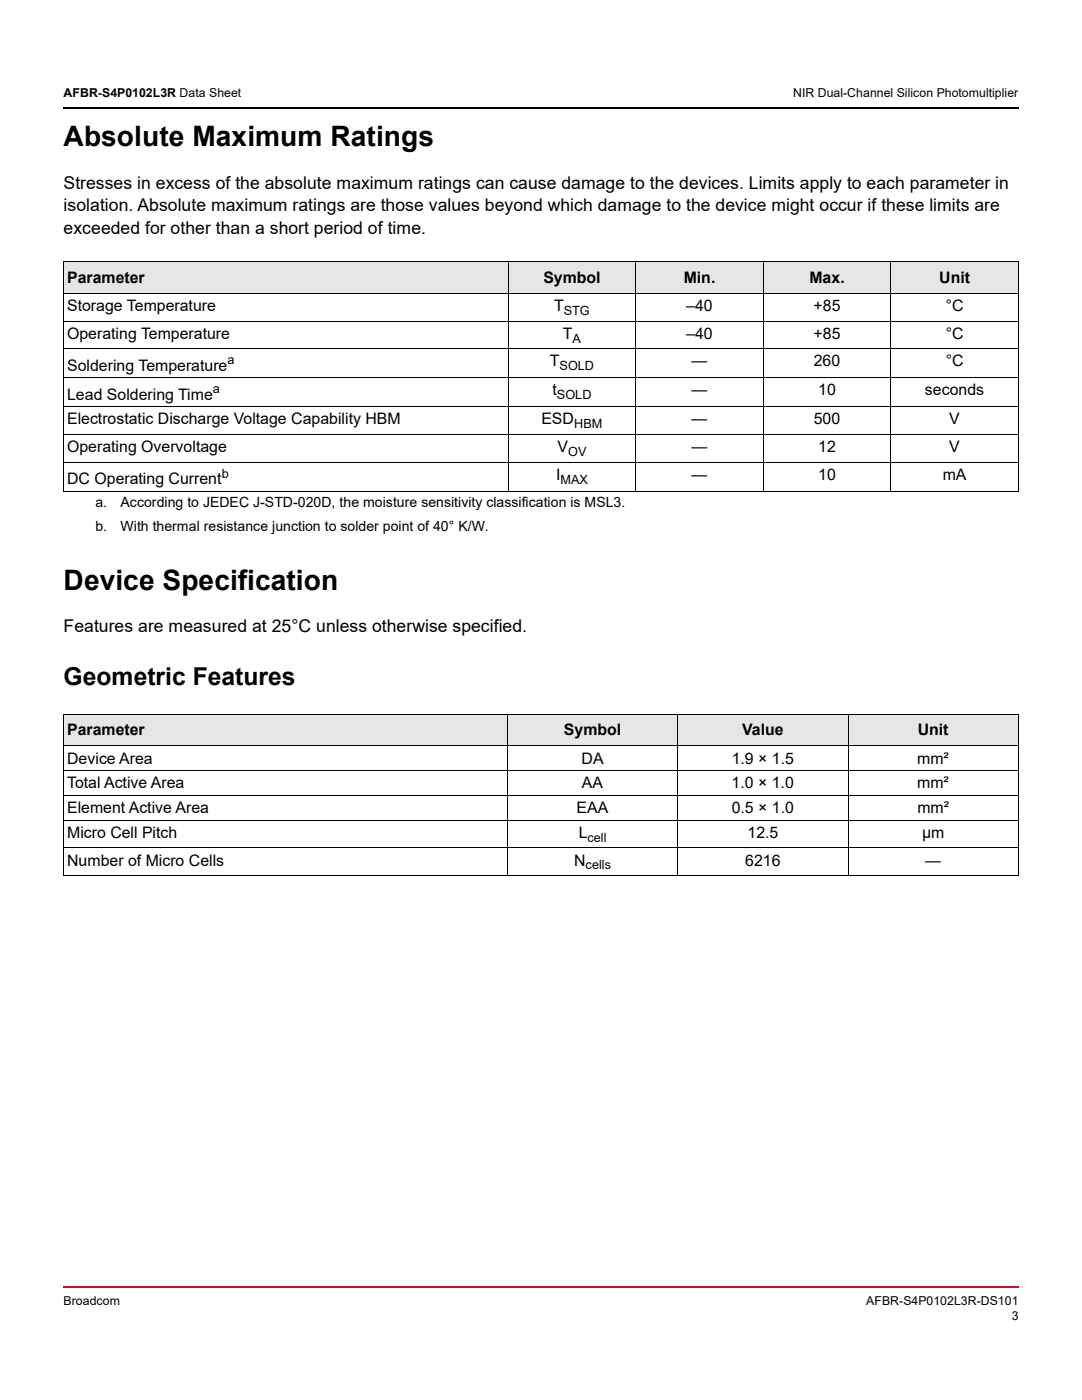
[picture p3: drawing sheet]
<svg xmlns="http://www.w3.org/2000/svg" width="216mm" height="279mm" viewBox="0 0 216 279" stroke-linecap="round" stroke-linejoin="round" font-family="sans-serif">
<defs><g id="words">
<g font-size="5.6">
<text x="12.7" y="29.2">Absolute Maximum Ratings</text>
<text x="12.7" y="117.7">Device Specification</text>
</g>
<text font-size="4.9" x="12.7" y="136.7">Geometric Features</text>
<g font-size="3.5">
<text x="12.7" y="37.6">Stresses in excess of the absolute maximum ratings can cause damage to the devices. Limits apply to each parameter in</text>
<text x="12.7" y="42.2">isolation. Absolute maximum ratings are those values beyond which damage to the device might occur if these limits are</text>
<text x="12.7" y="46.8">exceeded for other than a short period of time.</text>
<text x="12.7" y="126.2">Features are measured at 25°C unless otherwise specified.</text>
</g>
<g font-size="3.2">
<text x="13.4" y="56.5">Parameter</text>
<text x="108.4" y="56.5">Symbol</text>
<text x="136.4" y="56.5">Min.</text>
<text x="161.5" y="56.5">Max.</text>
<text x="187.4" y="56.5">Unit</text>
<text x="13.4" y="62.1">Storage Temperature</text>
<text x="110.6" y="62.1">T</text>
<text x="136.9" y="62.1">–40</text>
<text x="162.3" y="62.1">+85</text>
<text x="188.7" y="62.1">°C</text>
<text x="13.4" y="67.6">Operating Temperature</text>
<text x="112.3" y="67.6">T</text>
<text x="136.9" y="67.6">–40</text>
<text x="162.3" y="67.6">+85</text>
<text x="188.7" y="67.6">°C</text>
<text x="13.4" y="74">Soldering Temperature</text>
<text x="109.7" y="73.1">T</text>
<text x="138" y="73.1">—</text>
<text x="162.4" y="73.1">260</text>
<text x="188.7" y="73.1">°C</text>
<text x="13.4" y="79.8">Lead Soldering Time</text>
<text x="110.3" y="78.9">t</text>
<text x="138" y="78.9">—</text>
<text x="163.3" y="78.9">10</text>
<text x="184.6" y="78.9">seconds</text>
<text x="13.4" y="84.7">Electrostatic Discharge Voltage Capability HBM</text>
<text x="108" y="84.7">ESD</text>
<text x="138" y="84.7">—</text>
<text x="162.4" y="84.7">500</text>
<text x="189.4" y="84.7">V</text>
<text x="13.4" y="90.2">Operating Overvoltage</text>
<text x="111" y="95.7">I</text>
<text x="111.2" y="90.2">V</text>
<text x="138" y="90.2">—</text>
<text x="138" y="95.7">—</text>
<text x="163.3" y="90.2">12</text>
<text x="163.3" y="95.7">10</text>
<text x="188.1" y="95.7">mA</text>
<text x="189.4" y="90.2">V</text>
<text x="13.4" y="96.6">DC Operating Current</text>
<text x="13.4" y="146.7">Parameter</text>
<text x="112.5" y="146.7">Symbol</text>
<text x="148.1" y="146.7">Value</text>
<text x="183.1" y="146.7">Unit</text>
<text x="13.4" y="152.4">Device Area</text>
<text x="116" y="152.4">DA</text>
<text x="146" y="152.4">1.9 × 1.5</text>
<text x="183" y="152.4">mm²</text>
<text x="13.4" y="157.3">Total Active Area</text>
<text x="116.1" y="157.3">AA</text>
<text x="146" y="157.3">1.0 × 1.0</text>
<text x="183" y="157.3">mm²</text>
<text x="13.4" y="162.3">Element Active Area</text>
<text x="13.4" y="167.2">Micro Cell Pitch</text>
<text x="115.1" y="162.3">EAA</text>
<text x="115.5" y="167.2">L</text>
<text x="146" y="162.3">0.5 × 1.0</text>
<text x="149.2" y="167.2">12.5</text>
<text x="183" y="162.3">mm²</text>
<text x="184" y="167.2">µm</text>
<text x="13.4" y="172.7">Number of Micro Cells</text>
<text x="114.6" y="172.7">N</text>
<text x="148.7" y="172.7">6216</text>
<text x="184.6" y="172.7">—</text>
</g>
<g font-size="2.8">
<text x="19" y="101.2">a.</text>
<text x="24.1" y="101.2">According to JEDEC J-STD-020D, the moisture sensitivity classification is MSL3.</text>
<text x="19" y="105.9">b.</text>
<text x="24.1" y="105.9">With thermal resistance junction to solder point of 40° K/W.</text>
</g>
<g font-size="2.5">
<text x="112.5" y="62.9">STG</text>
<text x="114.3" y="68.4">A</text>
<text x="45.4" y="72.7">a</text>
<text x="111.7" y="73.9">SOLD</text>
<text x="42.5" y="78.5">a</text>
<text x="111.1" y="79.7">SOLD</text>
<text x="114.6" y="85.5">HBM</text>
<text x="44.2" y="95.3">b</text>
<text x="113.4" y="91">OV</text>
<text x="111.8" y="96.5">MAX</text>
<text x="116.9" y="173.5">cells</text>
<text x="117.2" y="168">cell</text>
</g>
<g font-size="2.4">
<text x="12.7" y="19.4">AFBR-S4P0102L3R Data Sheet</text>
<text x="158.3" y="19.4">NIR Dual-Channel Silicon Photomultiplier</text>
<text x="12.7" y="260.3">Broadcom</text>
<text x="172.8" y="260.3">AFBR-S4P0102L3R-DS101</text>
<text x="201.9" y="263.5">3</text>
</g>
</g></defs>
<path d="M12.5 256.7h.2v.3h-.2z" fill="#cc092f"/>
<path d="M12.7 256.9h190.7" fill="none" stroke="#cc092f" stroke-width=".36"/>
<path d="M12.5 21.4h.2v.4h-.2z" fill="#000"/>
<path d="M12.7 21.6h190.7" fill="none" stroke="#000" stroke-width=".36"/>
<g fill="#e6e6e6">
<path d="M12.7 52.2h88.7v6.4h-88.7z"/>
<path d="M101.4 52.2h25.5v6.4h-25.5z"/>
<path d="M126.9 52.2h25.4v6.4h-25.4z"/>
<path d="M152.3 52.2h25.5v6.4h-25.5z"/>
<path d="M177.8 52.2h25.4v6.4h-25.4z"/>
<path d="M12.7 142.5h88.6v6.4h-88.6z"/>
<path d="M101.3 142.5h34v6.4h-34z"/>
<path d="M135.3 142.5h33.9v6.4h-33.9z"/>
<path d="M169.2 142.5h34v6.4h-34z"/>
</g>
<g fill="none" stroke="#000" stroke-width=".2">
<path d="M12.7 52.2h190.5M12.7 58.6h190.5M12.7 52.3v45.7M101.4 52.2v45.8M126.9 52.2v45.8M152.3 52.2v45.8M177.8 52.2v45.8M203.2 52.3v45.7M12.7 64.1h190.5M12.7 69.6h190.5M12.7 75.4h190.5M12.7 81.2h190.5"/>
<path d="M12.7 86.7h190.5M12.7 92.2h190.5M12.7 98h190.5M12.7 142.5h190.5M12.7 148.9h190.5M12.7 153.8h190.5M12.7 158.7h190.5M12.7 142.6v32.1M101.3 142.5v32.3M135.3 142.5v32.3M169.2 142.5v32.3M203.2 142.6v32.1"/>
<path d="M12.7 163.7h190.5M12.7 169.2h190.5M12.7 174.7h190.5"/>
</g>
<use href="#words"/>
</svg>
